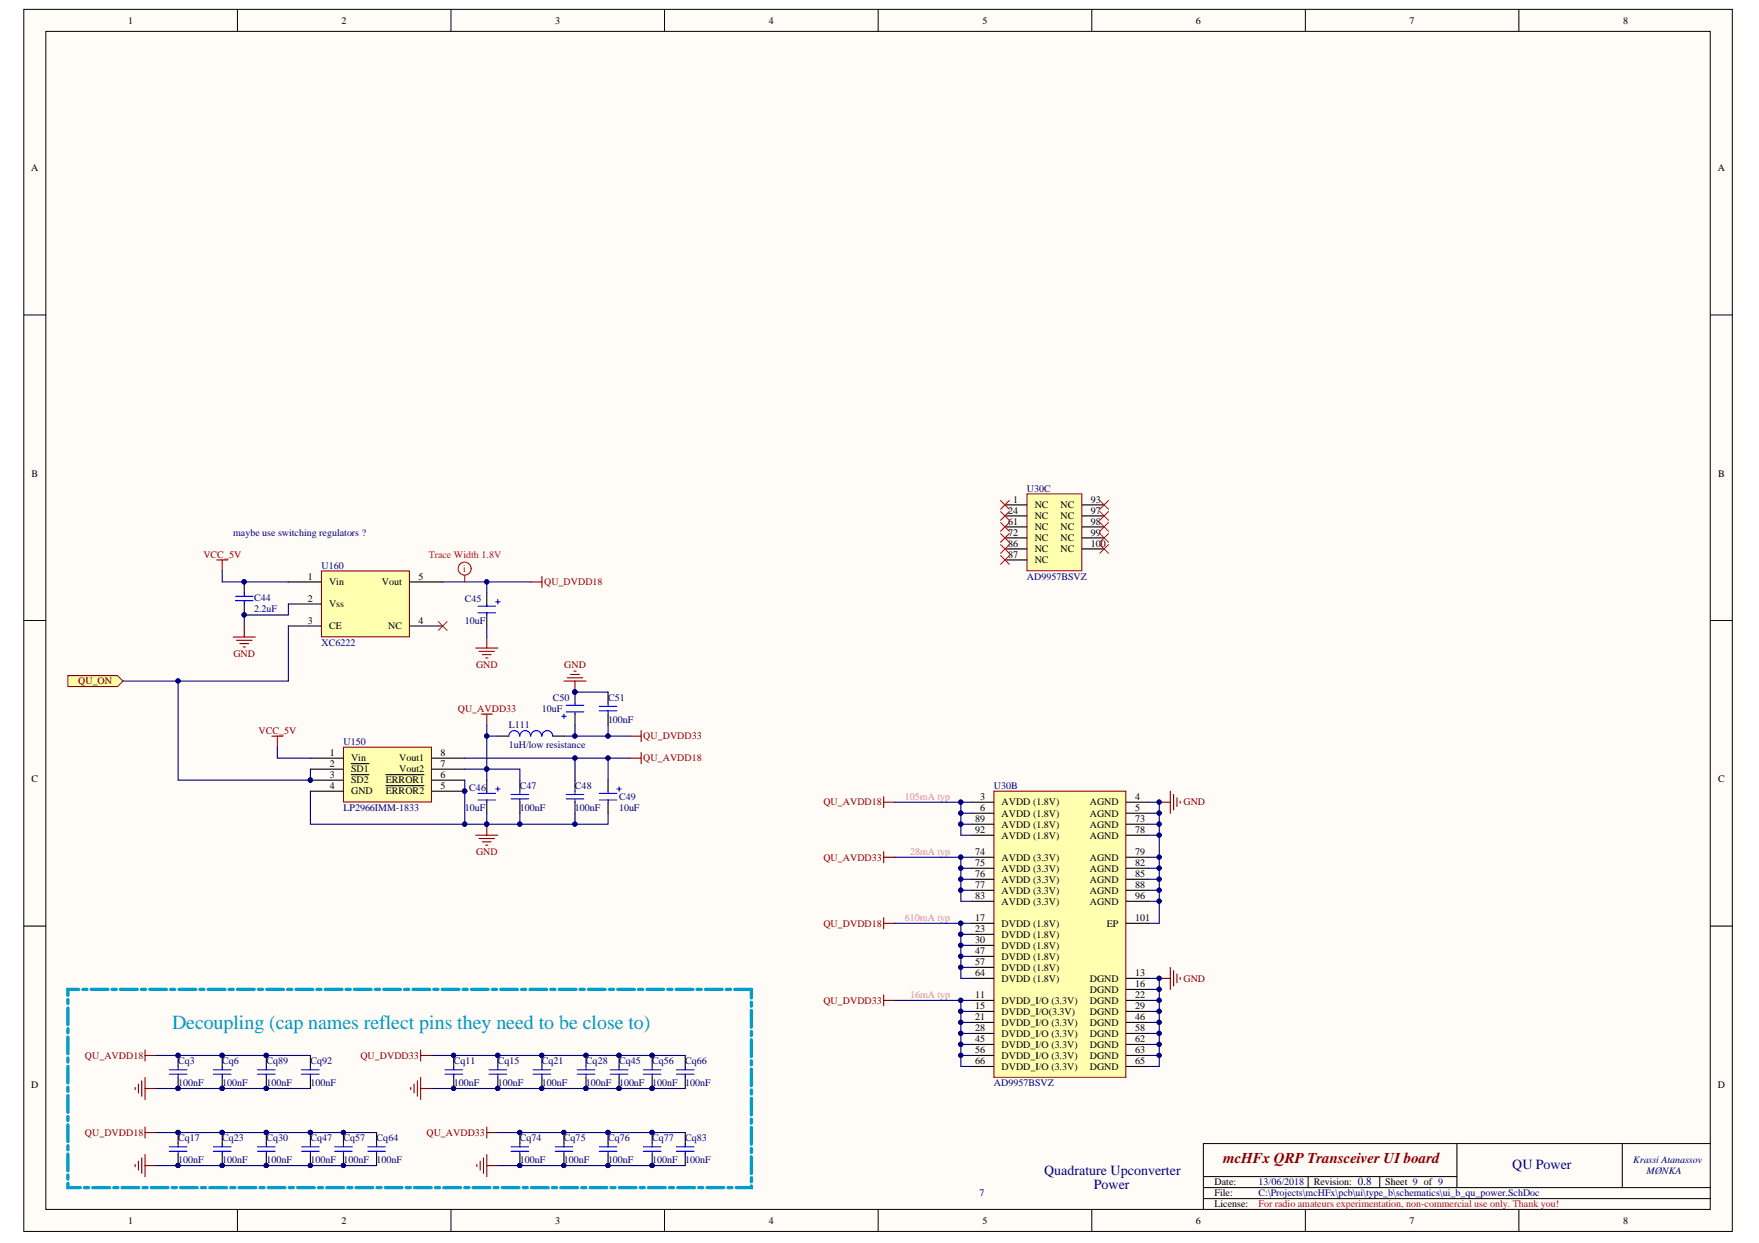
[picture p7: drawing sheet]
<svg xmlns="http://www.w3.org/2000/svg" width="297mm" height="210mm" viewBox="0 0 297 210" stroke-linecap="round" stroke-linejoin="round" font-family="sans-serif">
<defs><g id="words">
<text font-size="3.4" fill="#009cca" x="29.1" y="173.8">Decoupling (cap names reflect pins they need to be close to)</text>
<text font-size="2.5" fill="#800000" x="206.6" y="196.5">mcHFx QRP Transceiver UI board</text>
<g font-size="2.4" fill="#000080">
<text x="255.4" y="197.4">QU Power</text>
<text x="176.3" y="198.4">Quadrature Upconverter</text>
<text x="184.7" y="200.8">Power</text>
</g>
<g font-size="1.7">
<text x="21.7" y="4">1</text>
<text x="57.7" y="4">2</text>
<text x="93.8" y="4">3</text>
<text x="129.8" y="4">4</text>
<text x="165.9" y="4">5</text>
<text x="202" y="4">6</text>
<text x="238" y="4">7</text>
<text x="274.1" y="4">8</text>
<text x="5.3" y="28.9">A</text>
<text x="290.1" y="28.9">A</text>
<text x="5.3" y="80.5">B</text>
<text x="290.1" y="80.5">B</text>
<text x="170.2" y="86.8">24</text>
<text x="170.2" y="88.6">61</text>
<text x="171.1" y="84.9">1</text>
<text x="174.7" y="85.8">NC</text>
<text x="174.7" y="87.7">NC</text>
<text x="174.7" y="89.5">NC</text>
<text x="179.1" y="85.8">NC</text>
<text x="179.1" y="87.7">NC</text>
<text x="179.1" y="89.5">NC</text>
<text x="184.2" y="84.9">93</text>
<text x="184.2" y="86.8">97</text>
<text x="184.2" y="88.6">98</text>
<text x="170.2" y="90.5">72</text>
<text x="170.2" y="92.3">86</text>
<text x="170.2" y="94.2">87</text>
<text x="174.7" y="91.4">NC</text>
<text x="174.7" y="93.3">NC</text>
<text x="174.7" y="95.1">NC</text>
<text x="179.1" y="91.4">NC</text>
<text x="179.1" y="93.3">NC</text>
<text x="184.2" y="90.5">99</text>
<text x="184.2" y="92.3">100</text>
<text x="52" y="97.9">1</text>
<text x="52" y="101.6">2</text>
<text x="55.6" y="98.8">Vin</text>
<text x="64.5" y="98.8">Vout</text>
<text x="70.7" y="97.9">5</text>
<text x="52" y="105.3">3</text>
<text x="55.6" y="106.3">CE</text>
<text x="55.6" y="102.6">Vss</text>
<text x="65.5" y="106.3">NC</text>
<text x="70.7" y="105.3">4</text>
<text x="55.7" y="127.6">1</text>
<text x="55.7" y="129.5">2</text>
<text x="55.7" y="131.4">3</text>
<text x="59.3" y="128.6">Vin</text>
<text x="59.3" y="130.4">SD1</text>
<text x="67.4" y="130.4">Vout2</text>
<text x="67.4" y="128.6">Vout1</text>
<text x="74.4" y="131.4">6</text>
<text x="74.4" y="129.5">7</text>
<text x="74.4" y="127.6">8</text>
<text x="5.3" y="132.1">C</text>
<text x="55.7" y="133.2">4</text>
<text x="59.3" y="132.3">SD2</text>
<text x="59.3" y="134.2">GND</text>
<text x="65.2" y="134.2">ERROR2</text>
<text x="65.2" y="132.3">ERROR1</text>
<text x="74.4" y="133.2">5</text>
<text x="165.5" y="135.1">3</text>
<text x="165.5" y="137">6</text>
<text x="169.1" y="136">AVDD (1.8V)</text>
<text x="169.1" y="137.9">AVDD (1.8V)</text>
<text x="184" y="136">AGND</text>
<text x="184" y="137.9">AGND</text>
<text x="191.7" y="135.1">4</text>
<text x="191.7" y="137">5</text>
<text x="290.1" y="132.1">C</text>
<text x="164.7" y="138.8">89</text>
<text x="164.7" y="140.7">92</text>
<text x="169.1" y="139.8">AVDD (1.8V)</text>
<text x="169.1" y="141.6">AVDD (1.8V)</text>
<text x="184" y="139.8">AGND</text>
<text x="184" y="141.6">AGND</text>
<text x="191.7" y="138.8">73</text>
<text x="191.7" y="140.7">78</text>
<text x="164.7" y="144.4">74</text>
<text x="164.7" y="146.3">75</text>
<text x="164.7" y="148.1">76</text>
<text x="164.7" y="150">77</text>
<text x="169.1" y="145.3">AVDD (3.3V)</text>
<text x="169.1" y="147.2">AVDD (3.3V)</text>
<text x="169.1" y="149.1">AVDD (3.3V)</text>
<text x="184" y="145.3">AGND</text>
<text x="184" y="147.2">AGND</text>
<text x="184" y="149.1">AGND</text>
<text x="191.7" y="144.4">79</text>
<text x="191.7" y="146.3">82</text>
<text x="191.7" y="148.1">85</text>
<text x="191.7" y="150">88</text>
<text x="164.7" y="155.6">17</text>
<text x="164.7" y="151.9">83</text>
<text x="169.1" y="150.9">AVDD (3.3V)</text>
<text x="169.1" y="152.8">AVDD (3.3V)</text>
<text x="184" y="150.9">AGND</text>
<text x="184" y="152.8">AGND</text>
<text x="191.7" y="155.6">101</text>
<text x="191.7" y="151.9">96</text>
<text x="164.7" y="157.4">23</text>
<text x="164.7" y="159.3">30</text>
<text x="164.7" y="161.1">47</text>
<text x="169.1" y="156.5">DVDD (1.8V)</text>
<text x="169.1" y="158.4">DVDD (1.8V)</text>
<text x="169.1" y="160.2">DVDD (1.8V)</text>
<text x="186.9" y="156.5">EP</text>
<text x="164.7" y="163">57</text>
<text x="164.7" y="164.9">64</text>
<text x="169.1" y="162.1">DVDD (1.8V)</text>
<text x="169.1" y="163.9">DVDD (1.8V)</text>
<text x="169.1" y="165.8">DVDD (1.8V)</text>
<text x="184" y="165.8">DGND</text>
<text x="184" y="167.6">DGND</text>
<text x="191.7" y="164.9">13</text>
<text x="191.7" y="166.7">16</text>
<text x="164.7" y="168.6">11</text>
<text x="164.7" y="170.4">15</text>
<text x="164.7" y="172.3">21</text>
<text x="169.1" y="169.5">DVDD_I/O (3.3V)</text>
<text x="169.1" y="171.4">DVDD_I/O(3.3V)</text>
<text x="169.1" y="173.2">DVDD_I/O (3.3V)</text>
<text x="184" y="169.5">DGND</text>
<text x="184" y="171.4">DGND</text>
<text x="184" y="173.2">DGND</text>
<text x="191.7" y="168.6">22</text>
<text x="191.7" y="170.4">29</text>
<text x="191.7" y="172.3">46</text>
<text x="164.7" y="174.2">28</text>
<text x="164.7" y="176">45</text>
<text x="164.7" y="177.9">56</text>
<text x="164.7" y="179.7">66</text>
<text x="169.1" y="175.1">DVDD_I/O (3.3V)</text>
<text x="169.1" y="176.9">DVDD_I/O (3.3V)</text>
<text x="169.1" y="178.8">DVDD_I/O (3.3V)</text>
<text x="184" y="175.1">DGND</text>
<text x="184" y="176.9">DGND</text>
<text x="184" y="178.8">DGND</text>
<text x="191.7" y="174.2">58</text>
<text x="191.7" y="176">62</text>
<text x="191.7" y="177.9">63</text>
<text x="191.7" y="179.7">65</text>
<text x="5.3" y="183.7">D</text>
<text x="169.1" y="180.7">DVDD_I/O (3.3V)</text>
<text x="184" y="180.7">DGND</text>
<text x="290.1" y="183.7">D</text>
<text x="205.1" y="200.2">Date:</text>
<text x="205.1" y="202">File:</text>
<text x="205.1" y="203.9">License:</text>
<text x="221.8" y="200.2">Revision: 0.8</text>
<text x="233.9" y="200.2">Sheet 9 of 9</text>
<text x="21.7" y="206.7">1</text>
<text x="57.7" y="206.7">2</text>
<text x="93.8" y="206.7">3</text>
<text x="129.8" y="206.7">4</text>
<text x="165.9" y="206.7">5</text>
<text x="202" y="206.7">6</text>
<text x="238" y="206.7">7</text>
<text x="274.1" y="206.7">8</text>
</g>
<g font-size="1.7" fill="#000080">
<text x="173.4" y="83">U30C</text>
<text x="39.4" y="90.5">maybe use switching regulators ?</text>
<text x="42.9" y="101.5">C44</text>
<text x="54.3" y="96.1">U160</text>
<text x="78.5" y="101.6">C45</text>
<text x="173.4" y="97.9">AD9957BSVZ</text>
<text x="42.9" y="103.3">2.2uF</text>
<text x="78.5" y="105.3">10uF</text>
<text x="54.3" y="109.1">XC6222</text>
<text x="93.4" y="118.4">C50</text>
<text x="102.7" y="118.4">C51</text>
<text x="58" y="125.8">U150</text>
<text x="85.9" y="123">L111</text>
<text x="91.5" y="120.2">10uF</text>
<text x="102.7" y="122.1">100nF</text>
<text x="85.9" y="126.4">1uH/low resistance</text>
<text x="58" y="137">LP2966IMM-1833</text>
<text x="78.5" y="137">10uF</text>
<text x="79.2" y="133.6">C46</text>
<text x="87.8" y="133.2">C47</text>
<text x="87.8" y="137">100nF</text>
<text x="97.1" y="133.2">C48</text>
<text x="97.1" y="137">100nF</text>
<text x="104.5" y="135.1">C49</text>
<text x="104.5" y="137">10uF</text>
<text x="167.8" y="133.2">U30B</text>
<text x="30.1" y="179.7">Cq3</text>
<text x="37.5" y="179.7">Cq6</text>
<text x="45" y="179.7">Cq89</text>
<text x="52.4" y="179.7">Cq92</text>
<text x="76.6" y="179.7">Cq11</text>
<text x="84.1" y="179.7">Cq15</text>
<text x="91.5" y="179.7">Cq21</text>
<text x="99" y="179.7">Cq28</text>
<text x="104.5" y="179.7">Cq45</text>
<text x="110.1" y="179.7">Cq56</text>
<text x="115.7" y="179.7">Cq66</text>
<text x="30.1" y="183.4">100nF</text>
<text x="37.5" y="183.4">100nF</text>
<text x="45" y="183.4">100nF</text>
<text x="52.4" y="183.4">100nF</text>
<text x="76.6" y="183.4">100nF</text>
<text x="84.1" y="183.4">100nF</text>
<text x="91.5" y="183.4">100nF</text>
<text x="99" y="183.4">100nF</text>
<text x="104.5" y="183.4">100nF</text>
<text x="110.1" y="183.4">100nF</text>
<text x="115.7" y="183.4">100nF</text>
<text x="167.8" y="183.4">AD9957BSVZ</text>
<text x="30.1" y="192.7">Cq17</text>
<text x="30.1" y="196.5">100nF</text>
<text x="37.5" y="192.7">Cq23</text>
<text x="37.5" y="196.5">100nF</text>
<text x="45" y="192.7">Cq30</text>
<text x="45" y="196.5">100nF</text>
<text x="52.4" y="192.7">Cq47</text>
<text x="52.4" y="196.5">100nF</text>
<text x="58" y="192.7">Cq57</text>
<text x="58" y="196.5">100nF</text>
<text x="63.6" y="192.7">Cq64</text>
<text x="63.6" y="196.5">100nF</text>
<text x="87.8" y="192.7">Cq74</text>
<text x="87.8" y="196.5">100nF</text>
<text x="95.2" y="192.7">Cq75</text>
<text x="95.2" y="196.5">100nF</text>
<text x="102.7" y="192.7">Cq76</text>
<text x="102.7" y="196.5">100nF</text>
<text x="110.1" y="192.7">Cq77</text>
<text x="110.1" y="196.5">100nF</text>
<text x="115.7" y="192.7">Cq83</text>
<text x="115.7" y="196.5">100nF</text>
<text x="275.8" y="196.5">Krassi Atanassov</text>
<text x="165.4" y="202">7</text>
<text x="212.5" y="200.2">13/06/2018</text>
<text x="212.5" y="202">C:\Projects\mcHFx\pcb\ui\type_b\schematics\ui_b_qu_power.SchDoc</text>
<text x="278" y="198.3">MØNKA</text>
</g>
<g font-size="1.7" fill="#800000">
<text x="34.3" y="94.2">VCC_5V</text>
<text x="91.9" y="98.8">QU_DVDD18</text>
<text x="39.4" y="110.9">GND</text>
<text x="80.4" y="112.8">GND</text>
<text x="95.3" y="112.8">GND</text>
<text x="13.2" y="115.6">QU_ON</text>
<text x="43.6" y="123.9">VCC_5V</text>
<text x="77.3" y="120.2">QU_AVDD33</text>
<text x="108.6" y="124.9">QU_DVDD33</text>
<text x="108.6" y="128.6">QU_AVDD18</text>
<text x="139" y="136">QU_AVDD18</text>
<text x="199.8" y="136">GND</text>
<text x="80.4" y="144.4">GND</text>
<text x="139" y="145.3">QU_AVDD33</text>
<text x="139" y="156.5">QU_DVDD18</text>
<text x="199.8" y="165.8">GND</text>
<text x="139" y="169.5">QU_DVDD33</text>
<text x="14.3" y="178.8">QU_AVDD18</text>
<text x="60.9" y="178.8">QU_DVDD33</text>
<text x="14.3" y="191.8">QU_DVDD18</text>
<text x="72" y="191.8">QU_AVDD33</text>
</g>
<g font-size="1.7" fill="#f00">
<text x="72.4" y="94.2">Trace Width 1.8V</text>
<text x="78.2" y="96.6">i</text>
<text x="212.5" y="203.9">For radio amateurs experimentation, non-commercial use only. Thank you!</text>
</g>
<g font-size="1.7" fill="#f0f">
<text x="152.8" y="135.1">105mA typ</text>
<text x="153.7" y="144.4">28mA typ</text>
<text x="152.8" y="155.6">610mA typ</text>
<text x="153.7" y="168.6">16mA typ</text>
</g>
</g></defs>
<g fill="#fffcf8" stroke="#000" stroke-width=".17">
<path d="M4 1.6h288.5v206.4h-288.5z"/>
<path d="M7.7 5.3h281.1v198.9h-281.1z"/>
</g>
<g fill="none" stroke="#000" stroke-width=".17">
<path d="M40.1 1.6v3.7M76.2 1.6v3.7M112.2 1.6v3.7M148.3 1.6v3.7M184.4 1.6v3.7M220.4 1.6v3.7M256.5 1.6v3.7M4 53.2h3.7M288.8 53.2h3.8M4 104.8h3.7M288.8 104.8h3.8M4 156.4h3.7"/>
<path d="M288.8 156.4h3.8M203.2 198.7h42.8M220.9 198.7v1.8M233 198.7v1.8M246 193.1v7.4M274 193.1v7.4M288.8 193.1h-85.6v11.2M40.1 204.3v3.7M76.2 204.3v3.7M112.2 204.3v3.7M148.3 204.3v3.7M184.4 204.3v3.7"/>
<path d="M203.2 200.5h85.6M203.2 202.4h85.6M220.4 204.3v3.7M256.5 204.3v3.7"/>
</g>
<path d="M11.5 114.1h8.3l1 .9-1 .9h-8.3z" fill-rule="evenodd" fill="#ffff80" stroke="#800000" stroke-width=".17"/>
<path d="M48.7 105.7v9.3h-27.9M26.4 178.2h26M72.9 178.2h42.8M26.4 183.8h26M26.4 191.3h37.2M26.4 196.8h37.2M72.9 183.8h42.8M84.1 191.3h31.6M84.1 196.8h31.6" fill="none" stroke="#000080" stroke-width=".19"/>
<g fill="#000080" stroke="#000080" stroke-width=".17">
<circle cx="30.1" cy="115" r=".35"/>
<circle cx="30.1" cy="183.8" r=".35"/>
<circle cx="30.1" cy="178.2" r=".35"/>
<circle cx="37.5" cy="183.8" r=".35"/>
<circle cx="37.5" cy="178.2" r=".35"/>
<circle cx="45" cy="183.8" r=".35"/>
<circle cx="45" cy="178.2" r=".35"/>
<circle cx="87.8" cy="196.8" r=".35"/>
<circle cx="87.8" cy="191.2" r=".35"/>
<circle cx="95.2" cy="196.8" r=".35"/>
<circle cx="95.2" cy="191.2" r=".35"/>
<circle cx="102.7" cy="196.8" r=".35"/>
<circle cx="102.7" cy="191.2" r=".35"/>
<circle cx="110.1" cy="196.8" r=".35"/>
<circle cx="110.1" cy="191.2" r=".35"/>
<circle cx="30.1" cy="196.8" r=".35"/>
<circle cx="30.1" cy="191.2" r=".35"/>
<circle cx="37.5" cy="196.8" r=".35"/>
<circle cx="37.5" cy="191.2" r=".35"/>
<circle cx="45" cy="196.8" r=".35"/>
<circle cx="45" cy="191.2" r=".35"/>
<circle cx="52.4" cy="196.8" r=".35"/>
<circle cx="52.4" cy="191.2" r=".35"/>
<circle cx="58" cy="196.8" r=".35"/>
<circle cx="58" cy="191.2" r=".35"/>
<circle cx="76.6" cy="183.8" r=".35"/>
<circle cx="76.6" cy="178.2" r=".35"/>
<circle cx="84" cy="183.8" r=".35"/>
<circle cx="84" cy="178.2" r=".35"/>
<circle cx="91.5" cy="183.8" r=".35"/>
<circle cx="91.5" cy="178.2" r=".35"/>
<circle cx="98.9" cy="183.8" r=".35"/>
<circle cx="98.9" cy="178.2" r=".35"/>
<circle cx="104.5" cy="183.8" r=".35"/>
<circle cx="104.5" cy="178.2" r=".35"/>
<circle cx="110.1" cy="183.8" r=".35"/>
<circle cx="110.1" cy="178.2" r=".35"/>
</g>
<g fill="none" stroke="#800000" stroke-width=".19">
<path d="M24.5 177.3v1.9M24.5 178.2h1.9M71 178.2h1.9M71 177.3v1.9M22.8 183.6v.4M22.8 196.6v.4M23.4 183.1v1.5M23.4 196.1v1.5M23.9 182.5v2.6M23.9 195.5v2.6M24.5 182v3.7M24.5 190.3v1.9"/>
<path d="M24.5 195v3.7M24.5 183.8h1.9M24.5 196.8h1.9M24.5 191.3h1.9M69.4 183.6v.4M69.9 183.1v1.5M70.5 182.5v2.6M71 183.8h1.9M71 182v3.7M80.5 196.6v.4M81.1 196.1v1.5M81.6 195.5v2.6"/>
<path d="M82.2 190.3v1.9M82.2 195v3.7M82.2 196.8h1.9M82.2 191.3h1.9"/>
</g>
<g fill="none" stroke="#000" stroke-width=".19">
<path d="M30.1 178.2v1.9M37.5 178.2v1.9M45 178.2v1.9M52.4 178.2v1.9M76.6 178.2v1.9M84.1 178.2v1.9M91.5 178.2v1.9M99 178.2v1.9M104.5 178.2v1.9M110.1 178.2v1.9M115.7 178.2v1.9M30.1 182v1.8"/>
<path d="M30.1 191.3v1.8M30.1 195v1.8M37.5 182v1.8M37.5 191.3v1.8M37.5 195v1.8M45 182v1.8M45 191.3v1.8M45 195v1.8M52.4 182v1.8M52.4 191.3v1.8M52.4 195v1.8M58 191.3v1.8"/>
<path d="M58 195v1.8M63.6 191.3v1.8M63.6 195v1.8M76.6 182v1.8M84.1 182v1.8M87.8 191.3v1.8M87.8 195v1.8M91.5 182v1.8M95.2 191.3v1.8M95.2 195v1.8M99 182v1.8M102.7 191.3v1.8"/>
<path d="M102.7 195v1.8M104.5 182v1.8M110.1 182v1.8M110.1 191.3v1.8M110.1 195v1.8M115.7 182v1.8M115.7 191.3v1.8M115.7 195v1.8"/>
</g>
<g fill="none" stroke="#00f" stroke-width=".19">
<path d="M28.6 180.7h3M28.6 181.4h3M28.6 193.7h3M28.6 194.4h3M30.1 180.1v.6M30.1 181.4v.6M30.1 193.1v.6M30.1 194.4v.6M36 180.7h3M36 181.4h3M36 193.7h3M36 194.4h3"/>
<path d="M37.5 180.1v.6M37.5 181.4v.6M37.5 193.1v.6M37.5 194.4v.6M43.5 180.7h3M43.5 181.4h3M43.5 193.7h3M43.5 194.4h3M45 180.1v.6M45 181.4v.6M45 193.1v.6M45 194.4v.6"/>
<path d="M50.9 180.7h3M50.9 181.4h3M50.9 193.7h3M50.9 194.4h3M52.4 180.1v.6M52.4 181.4v.6M52.4 193.1v.6M52.4 194.4v.6M56.5 193.7h3M56.5 194.4h3M58 193.1v.6M58 194.4v.6"/>
<path d="M62.1 193.7h3M62.1 194.4h3M63.6 193.1v.6M63.6 194.4v.6M75.1 180.7h3M75.1 181.4h3M76.6 180.1v.6M76.6 181.4v.6M82.6 180.7h3M82.6 181.4h3M84.1 180.1v.6M84.1 181.4v.6"/>
<path d="M86.3 193.7h3M86.3 194.4h3M87.8 193.1v.6M87.8 194.4v.6M90 180.7h3M90 181.4h3M91.5 180.1v.6M91.5 181.4v.6M93.7 193.7h3M93.7 194.4h3M95.2 193.1v.6M95.2 194.4v.6"/>
<path d="M97.5 180.7h2.9M97.5 181.4h2.9M99 180.1v.6M99 181.4v.6M101.2 193.7h3M101.2 194.4h3M102.7 193.1v.6M102.7 194.4v.6M103.1 180.7h2.9M103.1 181.4h2.9M104.5 180.1v.6M104.5 181.4v.6"/>
<path d="M108.6 180.7h3M108.6 181.4h3M108.6 193.7h3M108.6 194.4h3M110.1 180.1v.6M110.1 181.4v.6M110.1 193.1v.6M110.1 194.4v.6M114.2 180.7h3M114.2 181.4h3M114.2 193.7h3M114.2 194.4h3"/>
<path d="M115.7 180.1v.6M115.7 181.4v.6M115.7 193.1v.6M115.7 194.4v.6"/>
</g>
<path d="M167.8 133.6h22.3v48.3h-22.3z" fill="#ffffb0" stroke="#800000" stroke-width=".17"/>
<g fill="none" stroke="#000" stroke-width=".19">
<path d="M164.1 135.5h3.7M164.1 137.3h3.7M164.1 139.2h3.7M190.2 135.5h3.7M190.2 137.3h3.7M190.2 139.2h3.7M164.1 155.9h3.7M164.1 157.8h3.7M164.1 159.6h3.7M164.1 144.8h3.7M164.1 146.6h3.7M164.1 148.5h3.7"/>
<path d="M164.1 150.3h3.7M164.1 141h3.7M164.1 152.2h3.7M190.2 155.9h3.7M190.2 144.8h3.7M190.2 146.6h3.7M190.2 148.5h3.7M190.2 150.3h3.7M190.2 141h3.7M190.2 152.2h3.7M164.1 168.9h3.7M164.1 165.2h3.7"/>
<path d="M164.1 170.8h3.7M164.1 172.7h3.7M164.1 174.5h3.7M164.1 176.4h3.7M164.1 161.5h3.7M164.1 178.2h3.7M164.1 163.4h3.7M190.2 168.9h3.7M190.2 165.2h3.7M190.2 170.8h3.7M190.2 167.1h3.7M190.2 172.7h3.7"/>
<path d="M190.2 174.5h3.7M190.2 176.4h3.7M190.2 178.2h3.7M164.1 180.1h3.7M190.2 180.1h3.7"/>
</g>
<path d="M173.4 83.4h9.3v13h-9.3z" fill="#ffffb0" stroke="#800000" stroke-width=".17"/>
<path d="M169.7 85.3h3.7M169.7 87.1h3.7M169.7 89h3.7M169.7 90.8h3.7M169.7 92.7h3.7M169.7 94.6h3.7M182.7 85.3h3.8M182.7 87.1h3.8M182.7 89h3.8M182.7 90.8h3.8M182.7 92.7h3.8" fill="none" stroke="#000" stroke-width=".19"/>
<path d="M58 126.2h14.9v9.2h-14.9z" fill="#ffffb0" stroke="#800000" stroke-width=".17"/>
<g fill="none" stroke="#000" stroke-width=".19">
<path d="M97.1 116.9v1.8M102.7 116.9v1.8M52.4 128h5.6M52.4 129.9h5.6M52.4 131.7h5.6M52.4 133.6h5.6M59.3 129h3M59.3 130.8h3M65.2 130.8h6.4M65.2 132.7h6.4M72.9 128h5.6M72.9 129.9h5.6"/>
<path d="M72.9 131.7h5.6M72.9 133.6h5.6M82.2 131.7v1.9M82.2 135.5v1.8M84.1 124.3h1.8M87.8 131.7v1.9M87.8 135.5v1.8M93.4 124.3h1.8M97.1 120.6v1.8M97.1 131.7v1.9M97.1 135.5v1.8M102.7 120.6v1.8"/>
<path d="M102.7 131.7v1.9M102.7 135.5v1.8"/>
</g>
<g fill="#000080" stroke="#000080" stroke-width=".17">
<circle cx="52.4" cy="131.7" r=".35"/>
<circle cx="78.5" cy="133.6" r=".35"/>
<circle cx="82.2" cy="139.2" r=".35"/>
<circle cx="195.7" cy="135.4" r=".35"/>
<circle cx="195.7" cy="165.2" r=".35"/>
<circle cx="97.1" cy="116.9" r=".35"/>
</g>
<g fill="none" stroke="#00f" stroke-width=".19">
<path d="M95.6 119.1h3M97.1 118.7v.4M101.2 119.3h3M102.7 118.7v.6M80.7 135.1h3M80.7 134h3M82.2 133.6v.4M82.2 135.1v.4M83.7 133.2h.7M84.1 132.9v.7M86.3 134.2h3M86.3 134.9h3"/>
<path d="M87.8 124.3a.91 .91 0 0 0-1-.9 .91 .91 0 0 0-.9 .9M87.8 133.6v.6M87.8 134.9v.6M89.6 124.3a.9 .9 0 0 0-.9-.9 .9 .9 0 0 0-.9 .9M91.5 124.3a.91 .91 0 0 0-.9-.9 .91 .91 0 0 0-.9 .9M93.3 124.3a.91 .91 0 0 0-.9-.9 .91 .91 0 0 0-.9 .9M94.9 121h.7M95.2 120.6v.7M95.6 134.2h3M95.6 134.9h3M95.6 120.2h3M97.1 120.2v.4"/>
<path d="M97.1 133.6v.6M97.1 134.9v.6M101.2 135.1h3M101.2 134h3M101.2 120h3M102.7 120v.6M102.7 133.6v.4M102.7 135.1v.4M104.2 133.2h.7M104.5 132.9v.7"/>
</g>
<g fill="none" stroke="#800000" stroke-width=".19">
<path d="M95.2 115h3.8M95.8 114.5h2.6M96.4 113.9h1.4M96.9 113.3h.4M97.1 115v1.9M45.9 124.3h1.9M46.8 124.3v1.9M81.3 120.6h1.8M82.2 120.6v1.8M82.2 139.2v1.8M106.4 128h1.9M106.4 124.3h1.9"/>
<path d="M108.3 123.4v1.8M108.3 127.1v1.9M149.2 134.5v1.9M149.2 135.5h1.9M195.8 135.5h1.8M197.6 133.6v3.7M198.2 134.2v2.6M198.7 134.7v1.5M199.3 135.3v.4M80.3 141h3.8M80.9 141.6h2.6M81.5 142.2h1.4"/>
<path d="M82 142.7h.4M149.2 143.8v1.9M149.2 155v1.9M149.2 144.8h1.9M149.2 155.9h1.9M149.2 168v1.9M149.2 168.9h1.9M195.8 165.2h1.8M197.6 163.4v3.7M198.2 163.9v2.6M198.7 164.5v1.5M199.3 165v.4"/>
</g>
<g fill="none" stroke="#f00" stroke-width=".17">
<path d="M169 93.8l1.4 1.5M169 92l1.4 1.4M169 90.1l1.4 1.5M169 88.2l1.4 1.5M169 86.4l1.4 1.5M169 84.5l1.4 1.5M170.4 93.8l-1.4 1.5M170.4 92l-1.4 1.4M170.4 90.1l-1.4 1.5M170.4 88.2l-1.4 1.5M170.4 86.4l-1.4 1.5M170.4 84.5l-1.4 1.5"/>
<path d="M185.7 84.5l1.5 1.5M185.7 86.4l1.5 1.5M185.7 88.2l1.5 1.5M185.7 90.1l1.5 1.5M185.7 92l1.5 1.4M187.2 84.5l-1.5 1.5M187.2 86.4l-1.5 1.5M187.2 88.2l-1.5 1.5M187.2 90.1l-1.5 1.5M187.2 92l-1.5 1.4"/>
</g>
<path d="M54.3 96.4h14.8v11.1h-14.8z" fill="#ffffb0" stroke="#800000" stroke-width=".17"/>
<path d="M41.2 98.3v1.8M48.7 98.3h5.6M69.2 98.3h5.6M41.2 102v1.9M48.7 105.7h5.6M48.7 102h5.6M69.2 105.7h5.6M82.2 100.1v1.9M82.2 103.9v1.8" fill="none" stroke="#000" stroke-width=".19"/>
<g fill="none" stroke="#800000" stroke-width=".19">
<path d="M36.6 94.6h1.9M37.5 94.6v1.8M89.7 98.3h1.8M91.5 97.3v1.9M39.4 107.6h3.7M39.9 108.1h2.7M40.5 108.7h1.5M41.1 109.2h.3M41.2 105.7v1.9M80.3 109.4h3.8M80.9 110h2.6M81.5 110.5h1.4"/>
<path d="M82 111.1h.4M82.2 107.6v1.8"/>
</g>
<path d="M39.8 100.7h2.9M39.8 101.4h2.9M41.2 100.1v.6M41.2 101.4v.6M80.7 103.5h3M80.7 102.4h3M82.2 102v.4M82.2 103.5v.4M83.7 101.6h.7M84.1 101.3v.7" fill="none" stroke="#00f" stroke-width=".19"/>
<g fill="#000080" stroke="#000080" stroke-width=".17">
<circle cx="41.2" cy="103.8" r=".35"/>
<circle cx="41.2" cy="98.3" r=".35"/>
<circle cx="82.2" cy="129.9" r=".35"/>
<circle cx="82.2" cy="139.2" r=".35"/>
<circle cx="102.7" cy="128" r=".35"/>
<circle cx="97.1" cy="128" r=".35"/>
<circle cx="162.2" cy="135.4" r=".35"/>
<circle cx="162.2" cy="137.3" r=".35"/>
<circle cx="162.2" cy="139.2" r=".35"/>
<circle cx="162.2" cy="168.9" r=".35"/>
<circle cx="162.2" cy="170.8" r=".35"/>
<circle cx="162.2" cy="172.6" r=".35"/>
<circle cx="162.2" cy="174.5" r=".35"/>
<circle cx="162.2" cy="176.4" r=".35"/>
<circle cx="162.2" cy="178.2" r=".35"/>
<circle cx="162.2" cy="163.3" r=".35"/>
<circle cx="162.2" cy="161.5" r=".35"/>
<circle cx="162.2" cy="159.6" r=".35"/>
<circle cx="162.2" cy="157.8" r=".35"/>
<circle cx="162.2" cy="155.9" r=".35"/>
<circle cx="162.2" cy="150.3" r=".35"/>
<circle cx="162.2" cy="148.5" r=".35"/>
<circle cx="162.2" cy="146.6" r=".35"/>
<circle cx="162.2" cy="144.7" r=".35"/>
<circle cx="78.5" cy="139.2" r=".35"/>
<circle cx="87.8" cy="139.2" r=".35"/>
<circle cx="97.1" cy="139.2" r=".35"/>
<circle cx="78.5" cy="133.6" r=".35"/>
<circle cx="195.7" cy="152.2" r=".35"/>
<circle cx="195.7" cy="150.3" r=".35"/>
<circle cx="195.7" cy="148.5" r=".35"/>
<circle cx="195.7" cy="146.6" r=".35"/>
<circle cx="195.7" cy="144.7" r=".35"/>
<circle cx="195.7" cy="141" r=".35"/>
<circle cx="195.7" cy="139.2" r=".35"/>
<circle cx="195.7" cy="137.3" r=".35"/>
<circle cx="195.7" cy="135.4" r=".35"/>
<circle cx="195.7" cy="165.2" r=".35"/>
<circle cx="195.7" cy="167.1" r=".35"/>
<circle cx="195.7" cy="168.9" r=".35"/>
<circle cx="195.7" cy="170.8" r=".35"/>
<circle cx="195.7" cy="172.6" r=".35"/>
<circle cx="195.7" cy="174.5" r=".35"/>
<circle cx="195.7" cy="176.4" r=".35"/>
<circle cx="195.7" cy="178.2" r=".35"/>
<circle cx="102.7" cy="124.3" r=".35"/>
<circle cx="97.1" cy="124.3" r=".35"/>
<circle cx="82.2" cy="124.3" r=".35"/>
<circle cx="97.1" cy="116.9" r=".35"/>
<circle cx="82.2" cy="98.3" r=".35"/>
<circle cx="30.1" cy="115" r=".35"/>
<circle cx="52.4" cy="131.7" r=".35"/>
</g>
<path d="M74 105l1.5 1.5M75.5 105l-1.5 1.5" fill="none" stroke="#f00" stroke-width=".17"/>
<g fill="none" stroke="#000080" stroke-width=".19">
<path d="M37.5 96.4v1.9h11.2M74.8 98.3h14.9M82.2 98.3v1.8M30.1 115v16.7h22.3v-1.8M48.7 102v1.9h-7.5v1.8M82.2 105.7v1.9M97.1 116.9h5.6M46.8 126.2v1.8h5.6M52.4 133.6v5.6h50.3v-1.9M78.5 128h27.9M78.5 131.7v7.5M78.5 129.9h9.3v1.8"/>
<path d="M82.2 122.4v9.3M82.2 137.3v1.9M82.2 124.3h1.9M87.8 137.3v1.9M95.2 124.3h11.2M97.1 122.4v1.9M97.1 128v3.7M97.1 137.3v1.9M102.7 122.4v1.9M102.7 128v3.7M151.1 135.5h11.2v5.5h1.8M162.3 135.5h1.8"/>
<path d="M162.3 137.3h1.8M162.3 139.2h1.8M193.9 135.5h1.9v16.7h-1.9M193.9 137.3h1.9M193.9 139.2h1.9M151.1 144.8h11.2M151.1 155.9h11.2M162.3 157.8h1.8M162.3 159.6h1.8M162.3 146.6h1.8M162.3 148.5h1.8M162.3 150.3h1.8"/>
<path d="M164.1 155.9h-1.8v9.3h1.8M164.1 144.8h-1.8v7.4h1.8M193.9 146.6h1.9M193.9 148.5h1.9M193.9 150.3h1.9M193.9 144.8h1.9M193.9 141h1.9M195.8 152.2v3.7h-1.9M151.1 168.9h11.2M162.3 178.2h1.8M162.3 176.4h1.8M162.3 174.5h1.8"/>
<path d="M162.3 172.7h1.8M162.3 170.8h1.8M162.3 161.5h1.8M162.3 163.4h1.8M164.1 168.9h-1.8v11.2h1.8M193.9 165.2h1.9v14.9h-1.9M193.9 178.2h1.9M193.9 176.4h1.9M193.9 174.5h1.9M193.9 172.7h1.9M193.9 170.8h1.9M193.9 168.9h1.9"/>
<path d="M193.9 167.1h1.9"/>
</g>
<path d="M126.9 167.1h-115.4v33.4h115.4v-33.4" fill="none" stroke="#009cca" stroke-width=".56" stroke-dasharray="2.8 .7 .7 .7"/>
<g fill="none" stroke="#f00" stroke-width=".19">
<path d="M78.5 97.2v1.1"/>
<circle cx="78.5" cy="96" r="1.1"/>
</g>
<use href="#words"/>
</svg>
